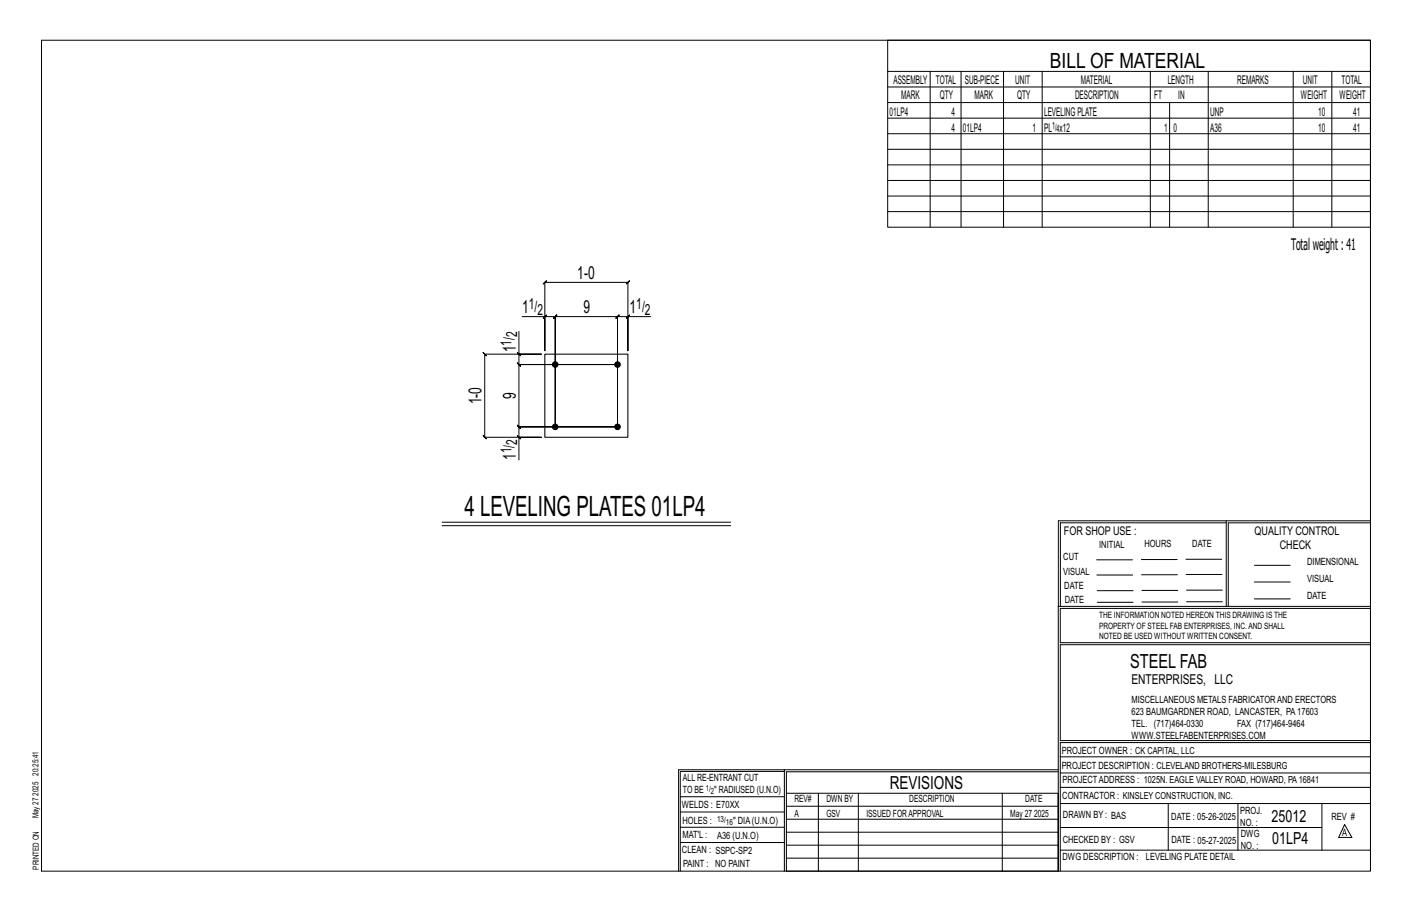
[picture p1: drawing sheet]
<svg xmlns="http://www.w3.org/2000/svg" width="432mm" height="279mm" viewBox="0 0 432 279" stroke-linecap="round" stroke-linejoin="round" font-family="sans-serif">
<defs><g id="words">
<text font-size="8.6" x="142" y="157.7">4 LEVELING PLATES 01LP4</text>
<text font-size="6.4" x="321.1" y="20.7">BILL OF MATERIAL</text>
<text font-size="5.9" x="345.6" y="204.1">STEEL FAB</text>
<g font-size="5.5">
<text x="176.5" y="85.3">1-0</text>
<text x="159.7" y="95.8">1</text>
<text x="178.4" y="95.8">9</text>
<text x="192.5" y="95.8">1</text>
<text x="157.7" y="107.7" transform="rotate(-90 157.7 107.7)">1</text>
<text x="147.2" y="123.6" transform="rotate(-90 147.2 123.6)">1-0</text>
<text x="157.7" y="122" transform="rotate(-90 157.7 122)">9</text>
<text x="157.7" y="140.6" transform="rotate(-90 157.7 140.6)">1</text>
<text x="272.2" y="241.1">REVISIONS</text>
</g>
<g font-size="5.1">
<text x="388.9" y="251.3">25012</text>
<text x="389.1" y="258.1">01LP4</text>
</g>
<text font-size="4.9" x="394.8" y="76.4">Totalweight : 41</text>
<g font-size="4.7">
<text x="161.7" y="94.6">1/</text>
<text x="194.6" y="94.6">1/</text>
<text x="164.3" y="96.2">2</text>
<text x="197.2" y="96.2">2</text>
<text x="156.5" y="105.7" transform="rotate(-90 156.5 105.7)">1/</text>
<text x="158.1" y="103.1" transform="rotate(-90 158.1 103.1)">2</text>
<text x="158.1" y="135.9" transform="rotate(-90 158.1 135.9)">2</text>
<text x="156.5" y="138.5" transform="rotate(-90 156.5 138.5)">1/</text>
</g>
<text font-size="4.2" x="346" y="209.1">ENTERPRISES, LLC</text>
<g font-size="3.7">
<text x="273.2" y="25.6">ASSEMBLY</text>
<text x="286.2" y="25.6">TOTAL</text>
<text x="295.1" y="25.6">SUB-PIECE</text>
<text x="310.4" y="25.6">UNIT</text>
<text x="330.5" y="25.6">MATERIAL</text>
<text x="357.1" y="25.6">LENGTH</text>
<text x="378.3" y="25.6">REMARKS</text>
<text x="398.4" y="25.6">UNIT</text>
<text x="410.2" y="25.6">TOTAL</text>
<text x="272.1" y="35.5">01LP4</text>
<text x="275.6" y="30.4">MARK</text>
<text x="287.4" y="30.4">QTY</text>
<text x="290.9" y="35.5">4</text>
<text x="298" y="30.4">MARK</text>
<text x="311" y="30.4">QTY</text>
<text x="319.3" y="35.5">LEVELINGPLATE</text>
<text x="328.7" y="30.4">DESCRIPTION</text>
<text x="353" y="30.4">FT</text>
<text x="360.3" y="30.4">IN</text>
<text x="370.1" y="35.5">UNP</text>
<text x="397.8" y="30.4">WEIGHT</text>
<text x="403.2" y="35.5">10</text>
<text x="409.6" y="30.4">WEIGHT</text>
<text x="413.8" y="35.5">41</text>
<text x="290.9" y="40.2">4</text>
<text x="294.5" y="40.2">01LP4</text>
<text x="315.8" y="40.2">1</text>
<text x="319.3" y="40.2">PL x12</text>
<text x="356" y="40.2">1</text>
<text x="358.9" y="40.2">0</text>
<text x="370.1" y="40.2">A36</text>
<text x="403.2" y="40.2">10</text>
<text x="413.8" y="40.2">41</text>
<text x="325.3" y="163.4">FOR SHOP USE :</text>
<text x="383.7" y="163.4">QUALITY CONTROL</text>
<text x="391.4" y="167.8">CHECK</text>
</g>
<g font-size="3.1">
<text x="321.7" y="39.4">1/</text>
<text x="323.1" y="40.5">4</text>
<text x="336.2" y="167.4">INITIAL</text>
<text x="350" y="167.1">HOURS</text>
<text x="364.6" y="167.2">DATE</text>
<text x="325.2" y="171.3">CUT</text>
<text x="399.8" y="172.8">DIMENSIONAL</text>
<text x="325.1" y="175.8">VISUAL</text>
<text x="399.8" y="177.9">VISUAL</text>
<text x="325.5" y="180">DATE</text>
<text x="325.7" y="184.4">DATE</text>
<text x="399.8" y="183.1">DATE</text>
<text x="346" y="215">MISCELLANEOUS METALS FABRICATORAND ERECTORS</text>
<text x="346" y="218.6">623 BAUMGARDNER ROAD, LANCASTER, PA17603</text>
<text x="346" y="225.8">WWW.STEELFABENTERPRISES.COM</text>
<text x="346" y="222.2">TEL. (717)464-0330</text>
<text x="378.3" y="222.2">FAX (717)464-9464</text>
<text x="324.7" y="230.5">PROJECT OWNER : CK CAPITAL, LLC</text>
<text x="208.8" y="238.8">ALL RE-ENTRANT CUT</text>
<text x="324.7" y="235.1">PROJECT DESCRIPTION : CLEVELAND BROTHERS-MILESBURG</text>
<text x="324.9" y="239.5">PROJECTADDRESS : 1025N. EAGLE VALLEY ROAD, HOWARD, PA16841</text>
<text x="208.8" y="242.5">TO BE</text>
<text x="218.4" y="242.5">&quot; RADIUSED (U.N.O)</text>
<text x="242.9" y="245.3">REV#</text>
<text x="252.7" y="245.3">DWN BY</text>
<text x="278.1" y="245.3">DESCRIPTION</text>
<text x="313.5" y="245.3">DATE</text>
<text x="324.9" y="244.2">CONTRACTOR : KINSLEY CONSTRUCTION, INC.</text>
<text x="208.5" y="247">WELDS : E70XX</text>
<text x="208.7" y="251.7">HOLES :</text>
<text x="224.2" y="251.8">&quot; DIA(U.N.O)</text>
<text x="242.9" y="249.9">A</text>
<text x="252.7" y="249.9">GSV</text>
<text x="264.9" y="249.9">ISSUED FORAPPROVAL</text>
<text x="309" y="249.9">May 27</text>
<text x="316.2" y="249.9">2025</text>
<text x="325.1" y="250">DRAWN BY : BAS</text>
<text x="358.2" y="250.5">DATE : 05-26-2025</text>
<text x="379.3" y="248.9">PROJ.</text>
<text x="407.2" y="250.5">REV #</text>
<text x="208.7" y="256.3">MAT'L :</text>
<text x="219.3" y="256.4">A36 (U.N.O)</text>
<text x="325" y="257.6">CHECKED BY : GSV</text>
<text x="358.3" y="257.7">DATE : 05-27-2025</text>
<text x="379.3" y="252.5">NO. :</text>
<text x="379.5" y="255.9">DWG</text>
<text x="410.5" y="255.5">A</text>
<text x="208.6" y="260.7">CLEAN : SSPC-SP2</text>
<text x="324.9" y="262.9">DWG DESCRIPTION :</text>
<text x="350.4" y="263">LEVELING PLATE DETAIL</text>
<text x="379.5" y="259.5">NO. :</text>
<text x="208.9" y="265">PAINT : NO PAINT</text>
</g>
<g font-size="2.7">
<text x="336.1" y="189">THE INFORMATION NOTED HEREON THIS DRAWING IS THE</text>
<text x="336.1" y="195.4">NOTED BE USED WITHOUT WRITTEN CONSENT.</text>
<text x="336.1" y="192.2">PROPERTY OF STEEL FAB ENTERPRISES, INC.AND SHALL</text>
</g>
<g font-size="2.6">
<text x="215.9" y="241.8">1/</text>
<text x="217.4" y="242.7">2</text>
<text x="219.3" y="251.1">13/</text>
<text x="222" y="252.1">16</text>
</g>
<g font-size="2.5">
<text x="11.7" y="237.1" transform="rotate(-90 11.7 237.1)">20:25:41</text>
<text x="11.8" y="243.3" transform="rotate(-90 11.8 243.3)">2025</text>
<text x="11.8" y="250.1" transform="rotate(-90 11.8 250.1)">May 27</text>
<text x="11.9" y="265.8" transform="rotate(-90 11.9 265.8)">PRINTED ON</text>
</g>
</g></defs>
<g fill="none" stroke="#000" stroke-width=".31">
<path d="M12.7 12.3h406.4v254h-406.4zM271.5 12.3h147.6v57.2h-147.6zM271.5 21.8h147.6M271.5 26.6h147.6M271.5 31.4h147.6M271.5 36.1h147.6M284.5 21.8v47.7M293.9 21.8v47.7M306.9 21.8v47.7M318.7 21.8v47.7M351.8 21.8v47.7M357.7 31.4v38.1"/>
<path d="M369.5 21.8v47.7M395.5 21.8v47.7M407.3 21.8v47.7M271.5 40.9h147.6M271.5 45.6h147.6M271.5 50.4h147.6M271.5 55.2h147.6M271.5 59.9h147.6M271.5 64.7h147.6M159.7 96.8h6.9v10.4v-20.9l-.5 .5 1-1-.5 .5h25.4l-.5 .5 1-1-.5 .5v20.9v-10.4h6.9M166.6 96.8l-.5 .5 1-1zM166.6 96.8h3.2l-.5 .5 1-1-.5 .5v33.7v-33.7l-.5 .5 1-1-.5 .5h19l-.5 .5 1-1-.5 .5v33.7v-33.7l-.5 .5 1-1-.5 .5h3.2"/>
<path d="M191.5 97.3l1-1zM158.2 107.8l1 1zM158.7 101.3v7h6.9h-17.4l-.5-.5 1 1-.5-.5v25.4l-.5-.5 1 1-.5-.5h17.4h-6.9v6.9M158.7 108.3v3.1l-.5-.5 1 1-.5-.5h30.1h-30.1l-.5-.5 1 1-.5-.5v19.1l-.5-.5 1 1-.5-.5h30.1h-30.1l-.5-.5 1 1-.5-.5v3.2M158.2 133.2l1 1zM135.2 159.6h88.2M375 159.8h-50.7v25.6M375 159.2h-51.3l-.1 107.1M419.1 159.2h-44.1v26.2M419.1 159.8h-43.5v25.6M135.2 160.7h88.2M335.4 171.1h10.9"/>
<path d="M335.4 175.8h11M349 171h11M349.1 175.7h11M362.7 171h10.9M362.7 175.6h11M383.6 172.8h11M383.6 177.9h11M323.7 185.4h95.4M335.5 184.1h11M335.5 180.6h11M349.2 184h11M349.2 180.5h11"/>
<path d="M362.9 180.4h10.9M362.9 184h10.9M383.6 183.1h11M419.1 186h-94.9v10.5h94.9M419.1 197.1h-94.9v29.3h94.9v.6h-94.9v39.3M239.9 235.8h-31.9v30.5M239.9 235.3h-32.4v31M323.6 235.3h-83.7v31M323.6 235.9h-83.1v6.6M324.2 236.3h94.9M324.2 231.4h94.9M208 252.9h31.9"/>
<path d="M208 257.5h31.9M208 243.6h31.9M208 248.2h31.9M240.5 242.5h83.1v23.8h-83.1zM240.5 258.4h83.1M240.5 254.4h83.1M240.5 250.4h83.1M240.5 246.5h83.1M250.3 242.5v23.8M262.5 242.5v23.8M306.5 242.5v23.8M324.2 253h80.1"/>
<path d="M324.2 245.6h94.9M324.2 259.9h94.9M324.2 240.7h94.9M357.3 245.6v14.3M378.6 245.6v14.3M404.3 245.6v14.3M411.2 252.1l2.2 3.9h-4zM240.5 262.3h83.1"/>
</g>
<g fill="#000" stroke="#000" stroke-width=".31">
<circle cx="169.8" cy="111.4" r=".86"/>
<circle cx="188.8" cy="111.4" r=".86"/>
<circle cx="169.8" cy="130.5" r=".86"/>
<circle cx="188.8" cy="130.5" r=".86"/>
</g>
<path d="M166.6 108.3h25.4v25.4h-25.4z" fill="none" stroke="#000" stroke-width=".32"/>
<use href="#words"/>
</svg>
